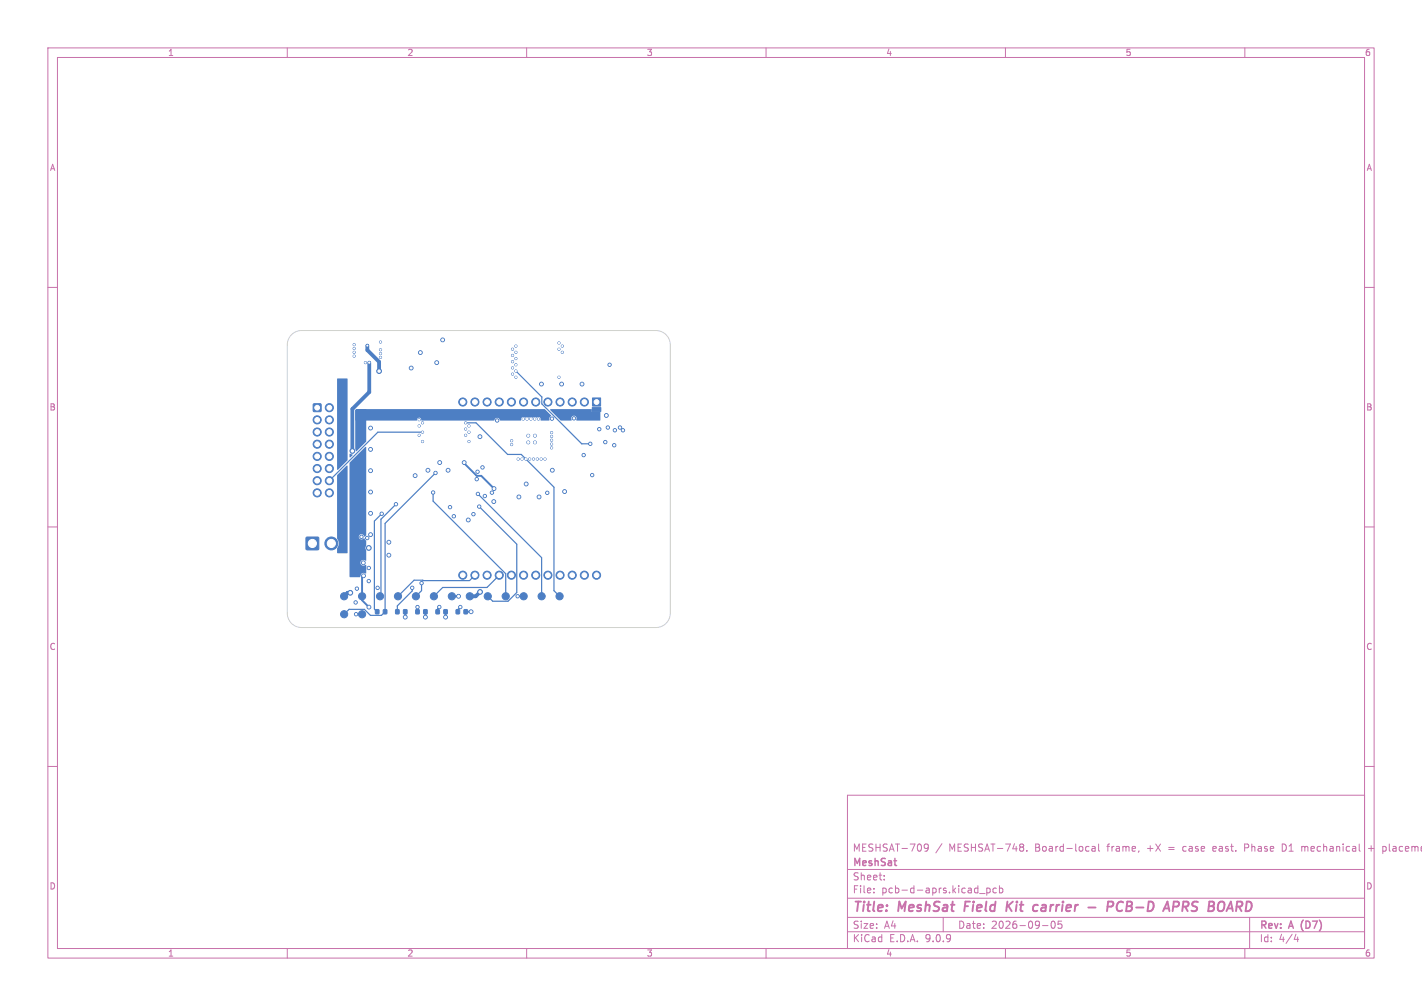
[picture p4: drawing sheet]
<svg xmlns="http://www.w3.org/2000/svg" width="297mm" height="210mm" viewBox="0 0 297 210" stroke-linecap="round" stroke-linejoin="round" font-family="sans-serif">
<defs><g id="words">
<g font-size="2.8" fill="#c872ab">
<text x="178" y="190.9">Title:</text>
<text x="187.7" y="190.9">MeshSat</text>
<text x="202.3" y="190.9">Field</text>
<text x="211.8" y="190.9">Kit</text>
<text x="218.2" y="190.9">carrier</text>
<text x="230.5" y="190.9">-</text>
<text x="235.3" y="190.9">PCB-D</text>
<text x="248.1" y="190.9">APRS</text>
<text x="258" y="190.9">BOARD</text>
</g>
<g font-size="2.1" fill="#c872ab">
<text x="178" y="178">MESHSAT-709</text>
<text x="198.2" y="178">MESHSAT-748.</text>
<text x="216.3" y="178">Board-local</text>
<text x="231.5" y="178">frame,</text>
<text x="240" y="178">+X</text>
<text x="244.5" y="178">=</text>
<text x="247.7" y="178">case</text>
<text x="254.1" y="178">east.</text>
<text x="260.9" y="178">Phase</text>
<text x="268.9" y="178">D1</text>
<text x="273.1" y="178">mechanical</text>
<text x="287.2" y="178">+</text>
<text x="290.3" y="178">placeme</text>
<text x="178" y="184">Sheet:</text>
<text x="178" y="181.2">MeshSat</text>
<text x="178" y="186.7">File:</text>
<text x="184.1" y="186.7">pcb-d-aprs.kicad_pcb</text>
<text x="178" y="196.9">KiCad</text>
<text x="178" y="194.1">Size:</text>
<text x="184.7" y="194.1">A4</text>
<text x="185.7" y="196.9">E.D.A.</text>
<text x="193.3" y="196.9">9.0.9</text>
<text x="200" y="194.1">Date:</text>
<text x="207" y="194.1">2026-09-05</text>
<text x="263" y="194.3">Rev:</text>
<text x="263" y="196.9">Id:</text>
<text x="267.1" y="196.9">4/4</text>
<text x="269.4" y="194.3">A</text>
<text x="272.4" y="194.3">(D7)</text>
</g>
<g font-size="1.8" fill="#c872ab">
<text x="35" y="11.9">1</text>
<text x="85" y="11.9">2</text>
<text x="135" y="11.9">3</text>
<text x="185" y="11.9">4</text>
<text x="235" y="11.9">5</text>
<text x="285" y="11.9">6</text>
<text x="10.3" y="35.9">A</text>
<text x="285.4" y="35.9">A</text>
<text x="10.3" y="85.9">B</text>
<text x="285.3" y="85.9">B</text>
<text x="10.3" y="135.9">C</text>
<text x="285.3" y="135.9">C</text>
<text x="10.3" y="185.9">D</text>
<text x="285.3" y="185.9">D</text>
<text x="35" y="199.9">1</text>
<text x="85" y="199.9">2</text>
<text x="135" y="199.9">3</text>
<text x="185" y="199.9">4</text>
<text x="235" y="199.9">5</text>
<text x="285" y="199.9">6</text>
</g>
</g></defs>
<g fill="none" stroke="#c872ab" stroke-width=".21">
<path d="M10 10h277v190h-277zM12 12h273v186h-273zM60 10v2M110 10v2M160 10v2M210 10v2M260 10v2M10 60h2M285 60h2M10 110h2M285 110h2M10 160h2"/>
<path d="M177 166h108v32h-108zM193.9 176.8l-.3 .3h-.4l-.2-.3 .2-.5 .4-.1 .2 .1a.99 .99 0 0 1-.3 1.4h-.3M196.7 176.1l-1.2 2M213.5 176.2l.3 .3-.3 .3 .3 .3v.3l-.3 .3M214.5 177.6v.1M228.1 176.8h.6v.9M228.7 177.1h-.5l-.2 .2 .2 .4 .5-.1M229.5 176.2v1.3l.2 .2M247.1 176.8v.8M253.5 176.7l-.2 .2v.6l.2 .2M254 177.1l-.7 .1M260 177h.5"/>
<path d="M260.5 176.2h-.5v1.5M268.4 176.3l-.6-.1v1.5l.6-.1M271.9 176.8l.4-.1 .2 .2M271.9 176.7v1M285 160h2M285.8 177.1h1.2M286.4 176.6v1.1M289 176.7l.4 .1 .1 .2v.6l-.5 .1M60 198v2M110 198v2M160 198v2M177 194.5h108"/>
<path d="M177 191.5h108M177 187.5h108M177 181.5h108M182.5 186.3v.1M182.5 185.5v.1M184.7 183.6v.1M184.7 182.8v.1M197 191.5v3M204.6 186.5h1.1M206.1 185.4v1.5M206.1 185.5l.4-.1 .3 .3-.1 .6h-.6M208.1 185.5l-.4-.1-.3 .3 .1 .6h.6"/>
<path d="M208.7 185.5l.5-.1 .3 .3-.2 .6h-.6M208.7 184.9v1.5M210 198v2M217.7 193.2h1.2M219.7 192.4l.2-.1a.8 .8 0 0 1 .5 .7 .8 .8 0 0 1-.5 .8 1 1 0 0 1-.2-1.4zM221.7 192.3h-.7v.7l.2-.1h.5l.1 .3-.1 .5-.2 .1-.5-.1M260 198v2M261 191.5v6.5M270.7 195l-.4 1.1h.9M271 195.6v1"/>
</g>
<g fill="none" stroke="#c872ab" stroke-width=".4">
<path d="M201.6 188.2l-.2 2M210.4 188.2l-.2 2M210.6 189.1l.7 1.1M211.6 188.2l-1.3 1.2M216.6 188.9l.2 .1M217.6 189.5l-.1 .6M227.3 189.4h1.5M232.4 189.1a.51 .51 0 0 0-.2-.9h-.7l-.3 2M234.6 188.4a.88 .88 0 0 0-1 0 .88 .88 0 0 0-.4 1 .69 .69 0 0 0 .3 .7 .69 .69 0 0 0 .9-.1M245.2 188.2l.9 .1a.58 .58 0 0 1-.3 1h-.8M247 189.3h.8M247.2 188.2l-.3 2"/>
<path d="M256.2 190.2l.9-2 .4 2M256.4 189.6h1"/>
</g>
<g fill="#4d7fc4" stroke="#4d7fc4" stroke-width=".21">
<path d="M123.7 83.1h1.7v1.7h-1.7z"/>
<path d="M64 112.2h2.5v2.5h-2.5z"/>
<path d="M65.5 84.3h1.5v1.6h-1.5z"/>
<path d="M95.3 127.3h.7v.8h-.7z"/>
<path d="M96.9 127.3h.7v.8h-.7z"/>
<path d="M82.6 127.3h.7v.8h-.7z"/>
<path d="M84.3 127.3h.7v.8h-.7z"/>
<path d="M86.9 127.3h.6v.8h-.6z"/>
<path d="M88.5 127.3h.7v.8h-.7z"/>
<path d="M78.4 127.3h.7v.8h-.7z"/>
<path d="M80.1 127.3h.7v.8h-.7z"/>
<path d="M91.1 127.3h.7v.8h-.7z"/>
<path d="M92.7 127.3h.7v.8h-.7z"/>
<circle cx="122.1" cy="83.9" r=".85"/>
<circle cx="119.5" cy="83.9" r=".85"/>
<circle cx="117" cy="83.9" r=".85"/>
<circle cx="114.4" cy="83.9" r=".85"/>
<circle cx="111.9" cy="83.9" r=".85"/>
<circle cx="109.4" cy="83.9" r=".85"/>
<circle cx="106.8" cy="83.9" r=".85"/>
<circle cx="104.3" cy="83.9" r=".85"/>
<circle cx="101.7" cy="83.9" r=".85"/>
<circle cx="99.2" cy="83.9" r=".85"/>
<circle cx="96.7" cy="83.9" r=".85"/>
<circle cx="96.7" cy="120.1" r=".85"/>
<circle cx="99.2" cy="120.1" r=".85"/>
<circle cx="101.7" cy="120.1" r=".85"/>
<circle cx="104.3" cy="120.1" r=".85"/>
<circle cx="106.8" cy="120.1" r=".85"/>
<circle cx="109.4" cy="120.1" r=".85"/>
<circle cx="111.9" cy="120.1" r=".85"/>
<circle cx="114.4" cy="120.1" r=".85"/>
<circle cx="117" cy="120.1" r=".85"/>
<circle cx="119.5" cy="120.1" r=".85"/>
<circle cx="122.1" cy="120.1" r=".85"/>
<circle cx="124.6" cy="120.1" r=".85"/>
<circle cx="69.2" cy="113.4" r="1.35"/>
<circle cx="76.7" cy="72.1" r=".25"/>
<circle cx="68.8" cy="85.1" r=".85"/>
<circle cx="66.2" cy="87.6" r=".85"/>
<circle cx="68.8" cy="87.6" r=".85"/>
<circle cx="66.2" cy="90.2" r=".85"/>
<circle cx="68.8" cy="90.2" r=".85"/>
<circle cx="66.2" cy="92.7" r=".85"/>
<circle cx="68.8" cy="92.7" r=".85"/>
<circle cx="66.2" cy="95.3" r=".85"/>
<circle cx="68.8" cy="95.3" r=".85"/>
<circle cx="66.2" cy="97.8" r=".85"/>
<circle cx="68.8" cy="97.8" r=".85"/>
<circle cx="66.2" cy="100.3" r=".85"/>
<circle cx="68.8" cy="100.3" r=".85"/>
<circle cx="66.2" cy="102.9" r=".85"/>
<circle cx="68.8" cy="102.9" r=".85"/>
<circle cx="75.6" cy="128.2" r=".75"/>
<circle cx="105.6" cy="124.5" r=".75"/>
<circle cx="86.9" cy="124.5" r=".75"/>
<circle cx="75.6" cy="124.5" r=".75"/>
<circle cx="113.1" cy="124.5" r=".75"/>
<circle cx="98.1" cy="124.5" r=".75"/>
<circle cx="116.9" cy="124.5" r=".75"/>
<circle cx="79.4" cy="124.5" r=".75"/>
<circle cx="94.4" cy="124.5" r=".75"/>
<circle cx="83.1" cy="124.5" r=".75"/>
<circle cx="90.6" cy="124.5" r=".75"/>
<circle cx="109.4" cy="124.5" r=".75"/>
<circle cx="101.9" cy="124.5" r=".75"/>
<circle cx="71.9" cy="128.2" r=".75"/>
<circle cx="71.9" cy="124.5" r=".75"/>
<circle cx="86.7" cy="99.3" r=".4"/>
<circle cx="103.2" cy="102" r=".4"/>
<circle cx="97" cy="96.6" r=".4"/>
<circle cx="95.8" cy="124.5" r=".4"/>
<circle cx="115.2" cy="91.1" r=".23"/>
<circle cx="109.3" cy="87.5" r=".22"/>
<circle cx="112.5" cy="87.5" r=".22"/>
<circle cx="107.8" cy="72.2" r=".22"/>
<circle cx="88.2" cy="92.2" r=".23"/>
<circle cx="116.8" cy="71.6" r=".22"/>
<circle cx="107.1" cy="72.9" r=".22"/>
<circle cx="106.9" cy="92.8" r=".23"/>
<circle cx="88.2" cy="88.3" r=".22"/>
<circle cx="87.5" cy="88.9" r=".23"/>
<circle cx="87.5" cy="87.6" r=".22"/>
<circle cx="109" cy="95.8" r=".22"/>
<circle cx="91" cy="98.7" r=".35"/>
<circle cx="110.1" cy="87.5" r=".22"/>
<circle cx="119.9" cy="87.3" r=".35"/>
<circle cx="79.5" cy="71.4" r=".22"/>
<circle cx="75.5" cy="112.1" r=".35"/>
<circle cx="97.2" cy="89.6" r=".23"/>
<circle cx="94.8" cy="107.8" r=".35"/>
<circle cx="97.9" cy="90.2" r=".23"/>
<circle cx="94" cy="105.9" r=".35"/>
<circle cx="98.9" cy="107.3" r=".35"/>
<circle cx="97.9" cy="88.9" r=".23"/>
<circle cx="74" cy="72.7" r=".23"/>
<circle cx="76.7" cy="112.3" r=".35"/>
<circle cx="128.3" cy="92.9" r=".35"/>
<circle cx="96.1" cy="126.7" r=".35"/>
<circle cx="116.7" cy="78.8" r=".22"/>
<circle cx="125.2" cy="89.6" r=".35"/>
<circle cx="91.8" cy="126.7" r=".35"/>
<circle cx="107.1" cy="78.1" r=".22"/>
<circle cx="126.4" cy="92.3" r=".35"/>
<circle cx="87.2" cy="126.7" r=".35"/>
<circle cx="107.8" cy="77.4" r=".22"/>
<circle cx="101.3" cy="103.5" r=".35"/>
<circle cx="123.3" cy="92.6" r=".35"/>
<circle cx="128.4" cy="89.8" r=".35"/>
<circle cx="107.1" cy="76.8" r=".22"/>
<circle cx="86.1" cy="122.7" r=".35"/>
<circle cx="130.1" cy="89.8" r=".35"/>
<circle cx="74" cy="74.4" r=".22"/>
<circle cx="77" cy="121.3" r=".35"/>
<circle cx="121.9" cy="95" r=".35"/>
<circle cx="79.7" cy="107.2" r=".35"/>
<circle cx="107.1" cy="75.5" r=".22"/>
<circle cx="74" cy="73.6" r=".23"/>
<circle cx="74.5" cy="122.9" r=".35"/>
<circle cx="74" cy="72" r=".23"/>
<circle cx="77" cy="118.6" r=".35"/>
<circle cx="74.4" cy="128.2" r=".35"/>
<circle cx="110.6" cy="95.8" r=".22"/>
<circle cx="113.8" cy="95.8" r=".22"/>
<circle cx="112.2" cy="95.8" r=".22"/>
<circle cx="111.4" cy="95.8" r=".22"/>
<circle cx="113" cy="95.8" r=".22"/>
<circle cx="79.5" cy="73.8" r=".22"/>
<circle cx="78.9" cy="122.7" r=".35"/>
<circle cx="107.8" cy="74.8" r=".22"/>
<circle cx="97.2" cy="88.3" r=".22"/>
<circle cx="109.8" cy="95.8" r=".22"/>
<circle cx="108.1" cy="124.5" r=".35"/>
<circle cx="79.5" cy="74.6" r=".22"/>
<circle cx="74.3" cy="125.8" r=".35"/>
<circle cx="107.8" cy="73.5" r=".22"/>
<circle cx="99.7" cy="98.5" r=".35"/>
<circle cx="107.1" cy="74.2" r=".22"/>
<circle cx="100.8" cy="97.6" r=".35"/>
<circle cx="99.6" cy="100" r=".35"/>
<circle cx="103.8" cy="87.8" r=".35"/>
<circle cx="123.7" cy="99.2" r=".35"/>
<circle cx="127.3" cy="76.1" r=".35"/>
<circle cx="107.8" cy="76.1" r=".22"/>
<circle cx="127" cy="89.3" r=".35"/>
<circle cx="129.5" cy="89.3" r=".35"/>
<circle cx="102.7" cy="102.8" r=".35"/>
<circle cx="82.7" cy="105.3" r=".35"/>
<circle cx="90.5" cy="102.8" r=".35"/>
<circle cx="88" cy="121.7" r=".35"/>
<circle cx="116.7" cy="72.9" r=".22"/>
<circle cx="115.2" cy="93.5" r=".23"/>
<circle cx="88.2" cy="90.2" r=".23"/>
<circle cx="117.5" cy="72.2" r=".22"/>
<circle cx="87.5" cy="90.9" r=".23"/>
<circle cx="115.2" cy="92.7" r=".23"/>
<circle cx="115.3" cy="87.4" r=".35"/>
<circle cx="106.9" cy="92" r=".22"/>
<circle cx="79.2" cy="77.5" r=".5"/>
<circle cx="77" cy="114.4" r=".5"/>
<circle cx="100.1" cy="105.8" r=".35"/>
<circle cx="99.8" cy="103.1" r=".35"/>
<circle cx="73.2" cy="123.7" r=".5"/>
<circle cx="73.6" cy="94.1" r=".5"/>
<circle cx="77.1" cy="75.7" r=".22"/>
<circle cx="79.5" cy="73" r=".22"/>
<circle cx="100.3" cy="123.6" r=".5"/>
<circle cx="111.7" cy="87.5" r=".22"/>
<circle cx="114.3" cy="102.9" r=".35"/>
<circle cx="108.4" cy="103.7" r=".4"/>
<circle cx="97.9" cy="92.2" r=".23"/>
<circle cx="81.2" cy="113.2" r=".4"/>
<circle cx="77.4" cy="98.3" r=".4"/>
<circle cx="117.9" cy="102.6" r=".4"/>
<circle cx="75.9" cy="117.5" r=".4"/>
<circle cx="91.8" cy="96.6" r=".4"/>
<circle cx="77.4" cy="111.6" r=".4"/>
<circle cx="85.9" cy="76.8" r=".4"/>
<circle cx="107.7" cy="78.8" r=".22"/>
<circle cx="97.2" cy="90.9" r=".23"/>
<circle cx="87.8" cy="73.6" r=".4"/>
<circle cx="77.4" cy="89.4" r=".4"/>
<circle cx="77.4" cy="107.2" r=".4"/>
<circle cx="77.4" cy="93.8" r=".4"/>
<circle cx="103.1" cy="104.7" r=".4"/>
<circle cx="115.2" cy="90.3" r=".22"/>
<circle cx="117.3" cy="80.2" r=".4"/>
<circle cx="89.4" cy="98.2" r=".4"/>
<circle cx="77.1" cy="126.7" r=".4"/>
<circle cx="110.9" cy="87.5" r=".22"/>
<circle cx="97.8" cy="108.5" r=".4"/>
<circle cx="81.2" cy="115.9" r=".4"/>
<circle cx="88.8" cy="128.8" r=".4"/>
<circle cx="117.5" cy="73.5" r=".22"/>
<circle cx="100.2" cy="91.2" r=".4"/>
<circle cx="108.2" cy="95.8" r=".22"/>
<circle cx="93.6" cy="98.2" r=".4"/>
<circle cx="77.4" cy="102.7" r=".4"/>
<circle cx="93.1" cy="128.8" r=".4"/>
<circle cx="111.7" cy="91" r=".3"/>
<circle cx="126.6" cy="86.7" r=".4"/>
<circle cx="115.4" cy="98.2" r=".4"/>
<circle cx="121.6" cy="80.2" r=".4"/>
<circle cx="98.4" cy="127.7" r=".4"/>
<circle cx="109.9" cy="101" r=".4"/>
<circle cx="112.6" cy="103.7" r=".4"/>
<circle cx="84.6" cy="128.8" r=".4"/>
<circle cx="91.2" cy="75.7" r=".4"/>
<circle cx="110.3" cy="91" r=".3"/>
<circle cx="115.2" cy="91.9" r=".22"/>
<circle cx="76.3" cy="75.7" r=".22"/>
<circle cx="113.1" cy="80.2" r=".4"/>
<circle cx="111.7" cy="92.4" r=".3"/>
<circle cx="110.3" cy="92.4" r=".3"/>
<circle cx="75.9" cy="120.2" r=".4"/>
<circle cx="92.5" cy="71" r=".4"/>
</g>
<path d="M97 96.6v.1l2.6 2.6h.9l2.7 2.7M75.9 120.2l-.3 .3v4.8l1.5 1.4M84.6 127.7v1.1M88.9 127.7v1.1M93.1 127.7v1.1M94.4 124.5h1.4M97.3 127.7h1.1" fill="none" stroke="#4d7fc4" stroke-width=".4"/>
<g fill="none" stroke="#4d7fc4" stroke-width=".25">
<path d="M107.8 77.5l5.4 5.4v1.4l8.3 8.3h1.8M88.2 90.2h-9.3l-10.1 10.2M91 98.7l-10.6 10.6v18.4l-.7 .8h-2.3l-1.3-1.3h-3.2l-1 1M97.3 88.3h2.1l6.6 6.6h2.9l6.8 6.8v21.6l1.2 1.2M79.7 107.2l-1.5 1.6v18.3l.6 .6M82.7 105.3l-3.1 3.1v15.9l-.2 .2M90.5 102.8v1.8l15.1 15.2v4.7M99.8 103.1l13.3 13.3v8.1M100.1 105.8l7.8 7.8v10.1l-1.8 1.8h-3.2l-1-1M74.4 128.2h1.2M86.1 122.7v.7l-3.1 3.1v1.2M87.2 126.7v1"/>
<path d="M88 121.7v1.6l-1.1 1.2M91.8 126.7l-.4 .4v.6M96.1 126.7l-.5 .5v.5M99.2 120.1l-1.1 1.1-11.6-.1-3.4 3.4M104.3 120.1l-2.6 2.5h-9.2l-1.9 1.9M108.1 124.5h1.3"/>
</g>
<path d="M76.7 72.2v.9l2.5 2.4v2M77.1 75.7v6.1l-3.5 3.6v8.7M73.2 123.8h-.6l-.7 .7M100.3 123.6l-.9 .9h-1.3" fill="none" stroke="#4d7fc4" stroke-width=".8"/>
<g fill="#4d7fc4">
<path d="M74.2 85.6l.3-.2h39.2l1.4 1.4a.92 .92 0 0 0-.4 1h-1.8a.54 .54 0 0 0-.2-.7 .54 .54 0 0 0-.7 .1l-.3-.1-.4 .1-.4-.1-.4 .1-.5-.1-.3 .1a.52 .52 0 0 0-.7-.1 .52 .52 0 0 0-.2 .7h-4.3a.68 .68 0 0 0-.7-.6 .68 .68 0 0 0-.6 .6h-15.2a.5 .5 0 0 0-.5-.6 .5 .5 0 0 0-.4 .6h-12.9z"/>
<path d="M114.9 85.4h8.7v.6h1.8l-.1 1.8-5-.1a.6 .6 0 0 0 0-.8 .6 .6 0 0 0-.8 0 .6 .6 0 0 0-.1 .8l-2.3 .1-2.2-2.2z"/>
<path d="M70.4 99.2l2-2h.2v18.2l-2.1 .1-.1-1.1a1.61 1.61 0 0 0 0-2z"/>
<path d="M70.4 79.1l2.1-.1 .1 .1v16.9l-2 2.1-.2-.1z"/>
<path d="M123.6 85h1.9l.1 .9-2 .1z"/>
<path d="M73 96.6l3.3-3.3h.2v18.4a.34 .34 0 0 1-.4 .3 .34 .34 0 0 1-.3-.4 .55 .55 0 0 0-.7 .1 .55 .55 0 0 0 .1 .8 .55 .55 0 0 0 .7-.1h.2l.4 .5v1a.77 .77 0 0 0 0 1l-.1 2.2a.65 .65 0 0 0-.9-.1 .65 .65 0 0 0 0 .9 .65 .65 0 0 0 .9 0v1.8a.9 .9 0 0 0-1.2 .8h-2.1l-.1-.1z"/>
<path d="M73 94.7l.7 .2-.5 .6-.2-.1z"/>
<path d="M74.2 85.6l.3-.2h2v6.7l-2.1 2.1-.2-.5z"/>
</g>
<path d="M60.9 69.9a3 3 0 0 1 2.1-.9h74a3 3 0 0 1 3 3v56a3 3 0 0 1-3 3h-74a3 3 0 0 1-3-3v-56a3 3 0 0 1 .9-2.1z" fill="none" stroke="#d0d2cd" stroke-width=".21"/>
<g fill="#fff" stroke="#fff" stroke-width=".21">
<circle cx="86.7" cy="99.3" r=".2"/>
<circle cx="103.2" cy="102" r=".2"/>
<circle cx="97" cy="96.6" r=".2"/>
<circle cx="95.8" cy="124.5" r=".2"/>
<circle cx="115.2" cy="91.1" r=".12"/>
<circle cx="109.3" cy="87.5" r=".13"/>
<circle cx="112.5" cy="87.5" r=".12"/>
<circle cx="107.7" cy="72.3" r=".13"/>
<circle cx="88.2" cy="92.2" r=".12"/>
<circle cx="116.8" cy="71.6" r=".12"/>
<circle cx="107.1" cy="72.9" r=".12"/>
<circle cx="106.9" cy="92.8" r=".12"/>
<circle cx="88.2" cy="88.3" r=".12"/>
<circle cx="87.5" cy="88.9" r=".12"/>
<circle cx="87.5" cy="87.6" r=".12"/>
<circle cx="109" cy="95.8" r=".13"/>
<circle cx="91" cy="98.7" r=".15"/>
<circle cx="110.1" cy="87.5" r=".12"/>
<circle cx="119.9" cy="87.3" r=".15"/>
<circle cx="79.5" cy="71.4" r=".12"/>
<circle cx="75.5" cy="112.1" r=".15"/>
<circle cx="97.2" cy="89.6" r=".12"/>
<circle cx="94.8" cy="107.8" r=".15"/>
<circle cx="97.9" cy="90.2" r=".12"/>
<circle cx="94" cy="105.9" r=".15"/>
<circle cx="98.9" cy="107.3" r=".15"/>
<circle cx="97.9" cy="88.9" r=".12"/>
<circle cx="74" cy="72.7" r=".12"/>
<circle cx="76.7" cy="112.3" r=".15"/>
<circle cx="128.3" cy="92.9" r=".15"/>
<circle cx="96.1" cy="126.7" r=".15"/>
<circle cx="116.8" cy="78.7" r=".12"/>
<circle cx="125.2" cy="89.6" r=".15"/>
<circle cx="91.8" cy="126.7" r=".15"/>
<circle cx="107.1" cy="78.1" r=".12"/>
<circle cx="126.4" cy="92.3" r=".15"/>
<circle cx="87.2" cy="126.7" r=".15"/>
<circle cx="107.7" cy="77.5" r=".13"/>
<circle cx="101.3" cy="103.5" r=".15"/>
<circle cx="123.3" cy="92.6" r=".15"/>
<circle cx="128.4" cy="89.8" r=".15"/>
<circle cx="107.1" cy="76.8" r=".12"/>
<circle cx="86.1" cy="122.7" r=".15"/>
<circle cx="130.1" cy="89.8" r=".15"/>
<circle cx="74" cy="74.3" r=".13"/>
<circle cx="77" cy="121.3" r=".15"/>
<circle cx="121.9" cy="95" r=".15"/>
<circle cx="79.7" cy="107.2" r=".15"/>
<circle cx="107.1" cy="75.5" r=".12"/>
<circle cx="74" cy="73.6" r=".12"/>
<circle cx="74.5" cy="122.9" r=".15"/>
<circle cx="74" cy="72" r=".12"/>
<circle cx="77" cy="118.6" r=".15"/>
<circle cx="74.4" cy="128.2" r=".15"/>
<circle cx="110.6" cy="95.8" r=".13"/>
<circle cx="113.8" cy="95.8" r=".13"/>
<circle cx="112.2" cy="95.8" r=".13"/>
<circle cx="111.4" cy="95.8" r=".12"/>
<circle cx="113" cy="95.8" r=".13"/>
<circle cx="79.5" cy="73.8" r=".13"/>
<circle cx="78.9" cy="122.7" r=".15"/>
<circle cx="107.7" cy="74.9" r=".13"/>
<circle cx="97.2" cy="88.3" r=".12"/>
<circle cx="109.8" cy="95.8" r=".13"/>
<circle cx="108.1" cy="124.5" r=".15"/>
<circle cx="79.5" cy="74.6" r=".12"/>
<circle cx="74.3" cy="125.8" r=".15"/>
<circle cx="107.7" cy="73.6" r=".13"/>
<circle cx="99.7" cy="98.5" r=".15"/>
<circle cx="107.1" cy="74.2" r=".12"/>
<circle cx="100.8" cy="97.6" r=".15"/>
<circle cx="99.6" cy="100" r=".15"/>
<circle cx="103.8" cy="87.8" r=".15"/>
<circle cx="123.7" cy="99.2" r=".15"/>
<circle cx="127.3" cy="76.2" r=".15"/>
<circle cx="107.7" cy="76.2" r=".13"/>
<circle cx="127" cy="89.3" r=".15"/>
<circle cx="129.5" cy="89.3" r=".15"/>
<circle cx="102.7" cy="102.8" r=".15"/>
<circle cx="82.7" cy="105.3" r=".15"/>
<circle cx="90.5" cy="102.8" r=".15"/>
<circle cx="88" cy="121.7" r=".15"/>
<circle cx="116.8" cy="72.9" r=".12"/>
<circle cx="115.2" cy="93.5" r=".12"/>
<circle cx="88.2" cy="90.2" r=".12"/>
<circle cx="117.4" cy="72.3" r=".13"/>
<circle cx="87.5" cy="90.9" r=".12"/>
<circle cx="115.2" cy="92.7" r=".12"/>
<circle cx="115.3" cy="87.4" r=".15"/>
<circle cx="106.9" cy="92" r=".13"/>
<circle cx="79.2" cy="77.5" r=".25"/>
<circle cx="77" cy="114.4" r=".25"/>
<circle cx="100.1" cy="105.8" r=".15"/>
<circle cx="99.8" cy="103.1" r=".15"/>
<circle cx="73.2" cy="123.7" r=".25"/>
<circle cx="73.6" cy="94.1" r=".25"/>
<circle cx="77.1" cy="75.7" r=".12"/>
<circle cx="79.5" cy="73" r=".12"/>
<circle cx="100.3" cy="123.6" r=".25"/>
<circle cx="111.7" cy="87.5" r=".13"/>
<circle cx="114.3" cy="102.9" r=".15"/>
<circle cx="108.4" cy="103.7" r=".2"/>
<circle cx="98" cy="92.2" r=".12"/>
<circle cx="81.2" cy="113.2" r=".2"/>
<circle cx="77.4" cy="98.3" r=".2"/>
<circle cx="117.9" cy="102.6" r=".2"/>
<circle cx="75.9" cy="117.5" r=".2"/>
<circle cx="91.8" cy="96.6" r=".2"/>
<circle cx="77.4" cy="111.6" r=".2"/>
<circle cx="85.9" cy="76.8" r=".2"/>
<circle cx="107.7" cy="78.7" r=".13"/>
<circle cx="97.2" cy="90.9" r=".12"/>
<circle cx="87.8" cy="73.6" r=".2"/>
<circle cx="77.4" cy="89.4" r=".2"/>
<circle cx="77.4" cy="107.2" r=".2"/>
<circle cx="77.4" cy="93.8" r=".2"/>
<circle cx="103.1" cy="104.7" r=".2"/>
<circle cx="115.2" cy="90.3" r=".13"/>
<circle cx="117.3" cy="80.2" r=".2"/>
<circle cx="89.4" cy="98.2" r=".2"/>
<circle cx="77.1" cy="126.7" r=".2"/>
<circle cx="110.9" cy="87.5" r=".13"/>
<circle cx="97.8" cy="108.6" r=".2"/>
<circle cx="81.2" cy="115.9" r=".2"/>
<circle cx="88.9" cy="128.8" r=".2"/>
<circle cx="117.4" cy="73.6" r=".13"/>
<circle cx="100.2" cy="91.2" r=".2"/>
<circle cx="108.2" cy="95.8" r=".13"/>
<circle cx="93.6" cy="98.2" r=".2"/>
<circle cx="77.4" cy="102.7" r=".2"/>
<circle cx="93.1" cy="128.8" r=".2"/>
<circle cx="111.7" cy="91" r=".2"/>
<circle cx="126.6" cy="86.7" r=".2"/>
<circle cx="115.4" cy="98.2" r=".2"/>
<circle cx="121.6" cy="80.2" r=".2"/>
<circle cx="98.4" cy="127.7" r=".2"/>
<circle cx="109.9" cy="101" r=".2"/>
<circle cx="112.6" cy="103.7" r=".2"/>
<circle cx="84.6" cy="128.8" r=".2"/>
<circle cx="91.2" cy="75.7" r=".2"/>
<circle cx="110.3" cy="91" r=".2"/>
<circle cx="115.2" cy="91.9" r=".12"/>
<circle cx="76.3" cy="75.7" r=".13"/>
<circle cx="113.1" cy="80.2" r=".2"/>
<circle cx="111.7" cy="92.4" r=".2"/>
<circle cx="110.3" cy="92.4" r=".2"/>
<circle cx="75.9" cy="120.2" r=".2"/>
<circle cx="92.5" cy="71" r=".2"/>
<circle cx="65" cy="126" r="1.6"/>
<circle cx="65" cy="74" r="1.6"/>
<circle cx="135" cy="74" r="1.6"/>
<circle cx="84.2" cy="118.6" r="1.45"/>
<circle cx="136.8" cy="85.6" r="1.45"/>
<circle cx="124.6" cy="83.9" r=".5"/>
<circle cx="122.1" cy="83.9" r=".5"/>
<circle cx="119.5" cy="83.9" r=".5"/>
<circle cx="117" cy="83.9" r=".5"/>
<circle cx="114.4" cy="83.9" r=".5"/>
<circle cx="111.9" cy="83.9" r=".5"/>
<circle cx="109.4" cy="83.9" r=".5"/>
<circle cx="106.8" cy="83.9" r=".5"/>
<circle cx="104.3" cy="83.9" r=".5"/>
<circle cx="101.7" cy="83.9" r=".5"/>
<circle cx="99.2" cy="83.9" r=".5"/>
<circle cx="96.7" cy="83.9" r=".5"/>
<circle cx="96.7" cy="120.1" r=".5"/>
<circle cx="99.2" cy="120.1" r=".5"/>
<circle cx="101.7" cy="120.1" r=".5"/>
<circle cx="104.3" cy="120.1" r=".5"/>
<circle cx="106.8" cy="120.1" r=".5"/>
<circle cx="109.4" cy="120.1" r=".5"/>
<circle cx="111.9" cy="120.1" r=".5"/>
<circle cx="114.4" cy="120.1" r=".5"/>
<circle cx="117" cy="120.1" r=".5"/>
<circle cx="119.5" cy="120.1" r=".5"/>
<circle cx="122.1" cy="120.1" r=".5"/>
<circle cx="124.6" cy="120.1" r=".5"/>
<circle cx="65.2" cy="113.4" r=".85"/>
<circle cx="69.2" cy="113.4" r=".85"/>
<circle cx="76.7" cy="72.1" r=".1"/>
<circle cx="66.2" cy="85.1" r=".5"/>
<circle cx="68.8" cy="85.1" r=".5"/>
<circle cx="66.2" cy="87.6" r=".5"/>
<circle cx="68.8" cy="87.6" r=".5"/>
<circle cx="66.2" cy="90.2" r=".5"/>
<circle cx="68.8" cy="90.2" r=".5"/>
<circle cx="66.2" cy="92.7" r=".5"/>
<circle cx="68.8" cy="92.7" r=".5"/>
<circle cx="66.2" cy="95.3" r=".5"/>
<circle cx="68.8" cy="95.3" r=".5"/>
<circle cx="66.2" cy="97.8" r=".5"/>
<circle cx="68.8" cy="97.8" r=".5"/>
<circle cx="66.2" cy="100.3" r=".5"/>
<circle cx="68.8" cy="100.3" r=".5"/>
<circle cx="66.2" cy="102.9" r=".5"/>
<circle cx="68.8" cy="102.9" r=".5"/>
<circle cx="135" cy="126" r="1.6"/>
</g>
<use href="#words"/>
</svg>
